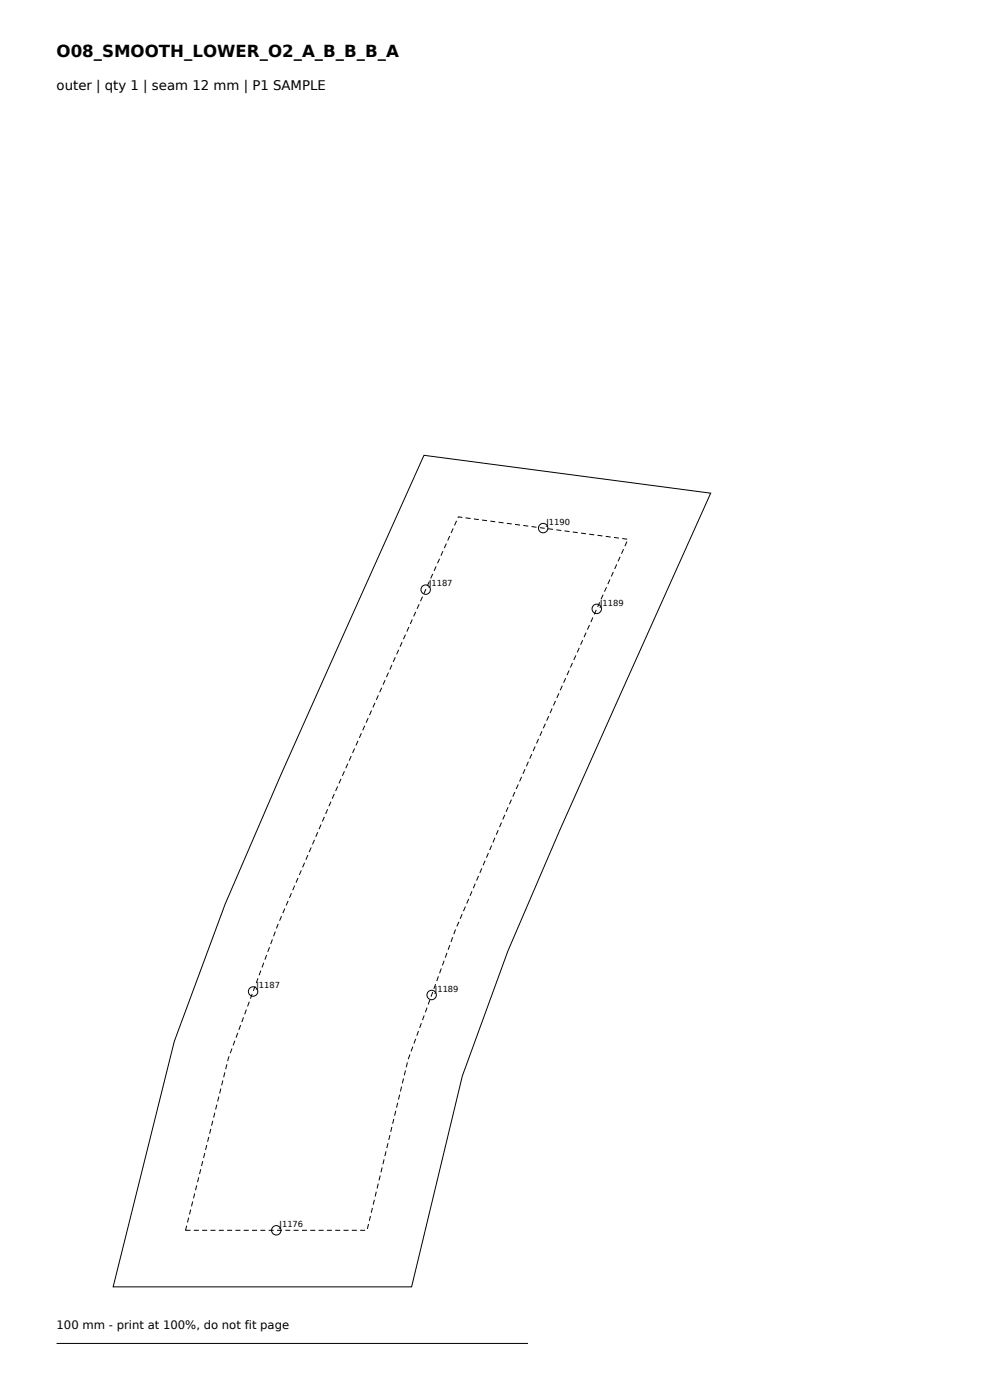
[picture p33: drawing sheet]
<svg xmlns="http://www.w3.org/2000/svg" width="210mm" height="297mm" viewBox="0 0 210 297" stroke-linecap="round" stroke-linejoin="round" font-family="sans-serif">
<defs><g id="words">
<text font-size="3.5" x="12" y="12">O08_SMOOTH_LOWER_O2_A_B_B_B_A</text>
<text font-size="2.8" x="12" y="19">outer | qty 1 | seam 12 mm | P1 SAMPLE</text>
<text font-size="2.5" x="12" y="282">100 mm - print at 100%, do not fit page</text>
<g font-size="1.8">
<text x="115.9" y="111.3">J1190</text>
<text x="91" y="124.4">J1187</text>
<text x="127.3" y="128.5">J1189</text>
<text x="54.4" y="209.6">J1187</text>
<text x="92.3" y="210.4">J1189</text>
<text x="59.3" y="260.3">J1176</text>
</g>
</g></defs>
<g fill="none" stroke="#000" stroke-width=".21">
<path d="M89.9 96.6l60.9 8-32.1 71.6-11 25.6-9.6 26.5-10.8 44.7h-63.3l13-52.1 10.8-29.1 11.8-27.4zM12 285h100"/>
<circle cx="115.2" cy="112" r="1"/>
<circle cx="90.3" cy="125.1" r="1"/>
<circle cx="126.6" cy="129.2" r="1"/>
<circle cx="53.7" cy="210.3" r="1"/>
<circle cx="91.6" cy="211.1" r="1"/>
<circle cx="58.6" cy="261" r="1"/>
</g>
<path d="M97.2 109.7l36 4.7-25.5 57-11.1 25.9-10 27.5-8.7 36.2h-38.5l9.1-36.5 10.4-28.3 11.7-27z" fill="none" stroke="#000" stroke-width=".21" stroke-dasharray="1.1 .7" stroke-linecap="butt"/>
<use href="#words"/>
</svg>
